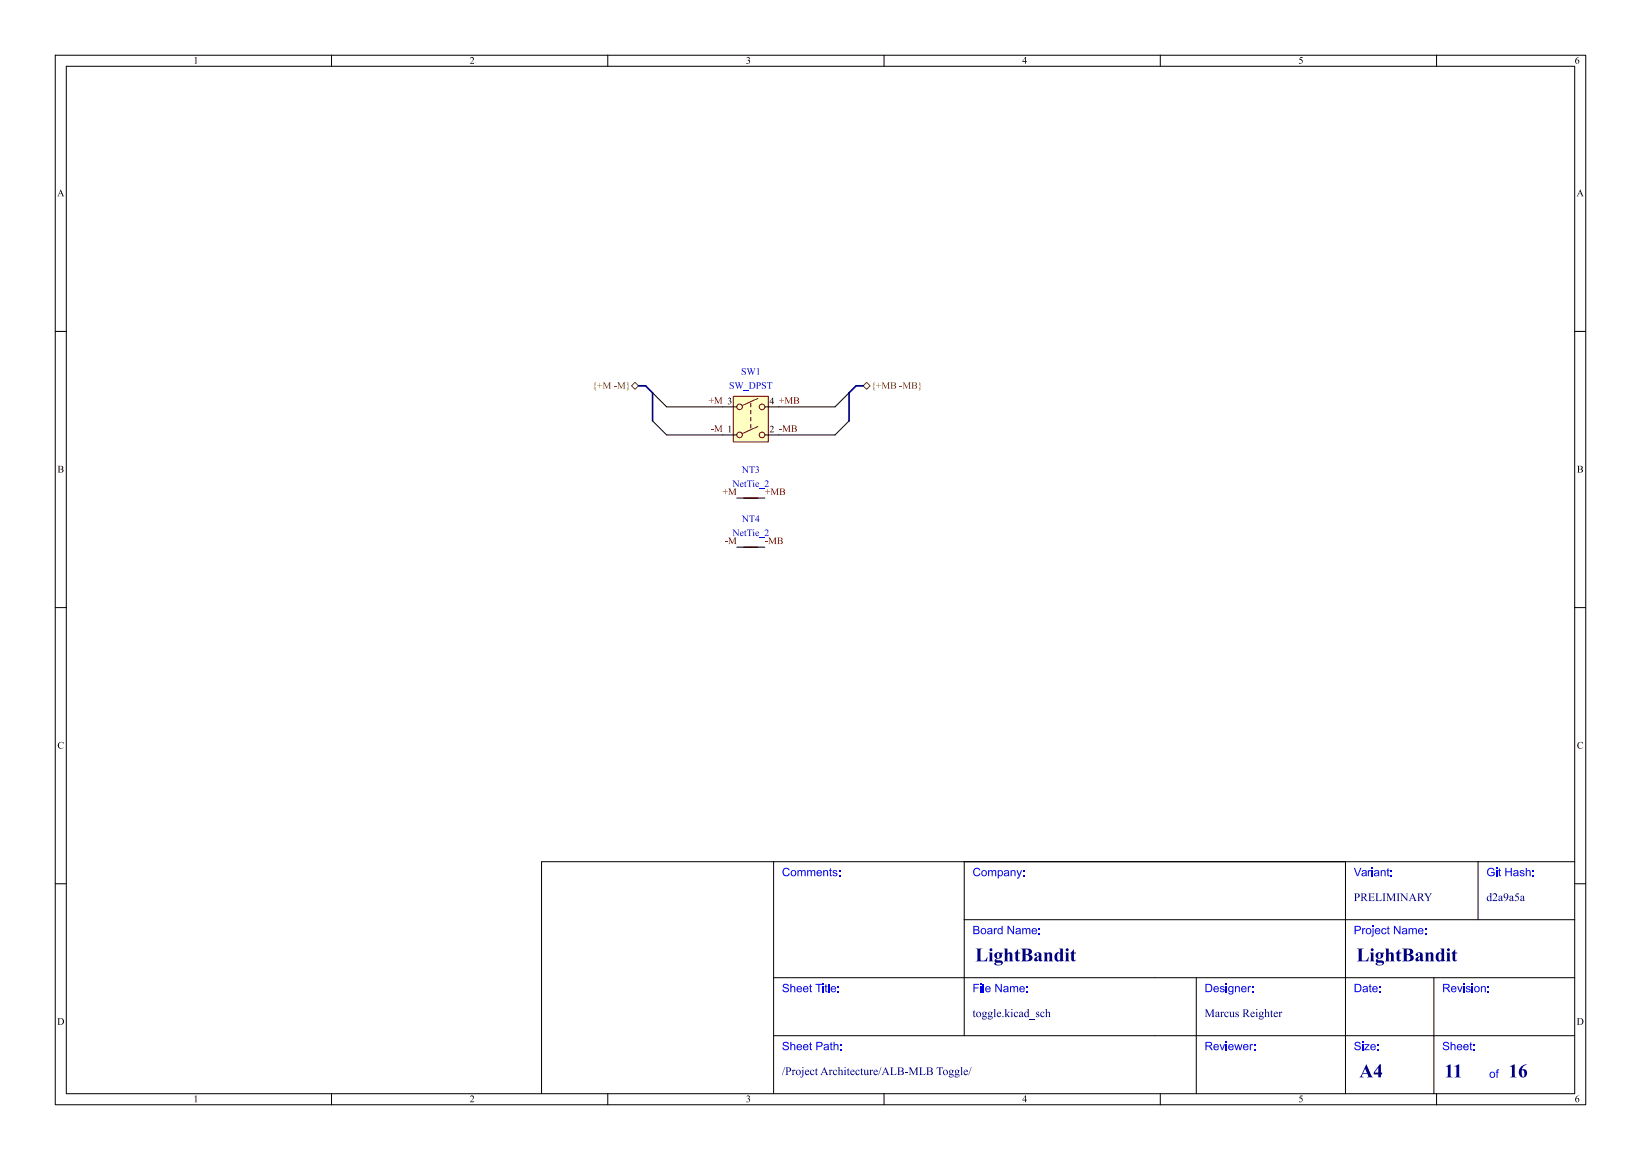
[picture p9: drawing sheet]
(kicad_sch
 (version 20250114)
 (generator "eeschema")
 (generator_version "9.0")
 (paper "A4")
 (lib_symbols
  (symbol "Device:NetTie_2"
   (pin_numbers (hide yes))
   (pin_names
    (offset 0) (hide yes)) (exclude_from_sim no) (in_bom no) (on_board yes)
   (property "Reference" "NT" (at 0 1.27 0) (effects (font (size 1.27 1.27))))
   (property "Value" "NetTie_2" (at 0 -1.27 0) (effects (font (size 1.27 1.27))))
   (property "Footprint" "" (at 0 0 0) (effects (font (size 1.27 1.27)) (hide yes)))
   (property "Datasheet" "~" (at 0 0 0) (effects (font (size 1.27 1.27)) (hide yes)))
   (property "Description" "Net tie, 2 pins" (at 0 0 0) (effects (font (size 1.27 1.27)) (hide yes)))
   (symbol "NetTie_2_0_1"
    (polyline (pts (xy -1.27 0) (xy 1.27 0)) (stroke (width 0.254) (type default)) (fill (type none))))
   (symbol "NetTie_2_1_1"
    (pin passive line (at -2.54 0 0) (length 2.54) (name "1" (effects (font (size 1.27 1.27)))) (number "1" (effects (font (size 1.27 1.27)))))
    (pin passive line (at 2.54 0 180) (length 2.54) (name "2" (effects (font (size 1.27 1.27)))) (number "2" (effects (font (size 1.27 1.27))))))
   (embedded_fonts no))
  (symbol "Switch:SW_DPST"
   (pin_names
    (offset 0) (hide yes)) (exclude_from_sim no) (in_bom yes) (on_board yes)
   (property "Reference" "SW" (at 0 6.35 0) (effects (font (size 1.27 1.27))))
   (property "Value" "SW_DPST" (at 0 -5.08 0) (effects (font (size 1.27 1.27))))
   (property "Footprint" "" (at 0 0 0) (effects (font (size 1.27 1.27)) (hide yes)))
   (property "Datasheet" "~" (at 0 0 0) (effects (font (size 1.27 1.27)) (hide yes)))
   (property "Description" "Double Pole Single Throw (DPST) Switch" (at 0 0 0) (effects (font (size 1.27 1.27)) (hide yes)))
   (symbol "SW_DPST_0_0"
    (circle (center -2.032 2.54) (radius 0.508) (stroke (width 0) (type default)) (fill (type none)))
    (circle (center -2.032 -2.54) (radius 0.508) (stroke (width 0) (type default)) (fill (type none)))
    (polyline (pts (xy -1.524 2.794) (xy 1.27 4.064)) (stroke (width 0) (type default)) (fill (type none)))
    (polyline (pts (xy -1.524 -2.286) (xy 1.27 -1.016)) (stroke (width 0) (type default)) (fill (type none)))
    (polyline (pts (xy 0 2.54) (xy 0 3.175)) (stroke (width 0) (type default)) (fill (type none)))
    (polyline (pts (xy 0 1.27) (xy 0 1.905)) (stroke (width 0) (type default)) (fill (type none)))
    (polyline (pts (xy 0 0) (xy 0 0.635)) (stroke (width 0) (type default)) (fill (type none)))
    (polyline (pts (xy 0 -1.27) (xy 0 -0.635)) (stroke (width 0) (type default)) (fill (type none)))
    (circle (center 2.032 2.54) (radius 0.508) (stroke (width 0) (type default)) (fill (type none)))
    (circle (center 2.032 -2.54) (radius 0.508) (stroke (width 0) (type default)) (fill (type none))))
   (symbol "SW_DPST_1_1"
    (rectangle (start -3.175 4.445) (end 3.175 -3.81) (stroke (width 0) (type default)) (fill (type background)))
    (pin passive line (at -5.08 2.54 0) (length 2.54) (name "3" (effects (font (size 1.27 1.27)))) (number "3" (effects (font (size 1.27 1.27)))))
    (pin passive line (at -5.08 -2.54 0) (length 2.54) (name "1" (effects (font (size 1.27 1.27)))) (number "1" (effects (font (size 1.27 1.27)))))
    (pin passive line (at 5.08 2.54 180) (length 2.54) (name "4" (effects (font (size 1.27 1.27)))) (number "4" (effects (font (size 1.27 1.27)))))
    (pin passive line (at 5.08 -2.54 180) (length 2.54) (name "2" (effects (font (size 1.27 1.27)))) (number "2" (effects (font (size 1.27 1.27))))))
   (embedded_fonts no)))
 (bus_entry
  (at 153.67 71.12)
  (size -2.54 2.54)
  (stroke (width 0) (type default)))
 (bus_entry
  (at 118.11 76.2)
  (size 2.54 2.54)
  (stroke (width 0) (type default)))
 (bus_entry
  (at 153.67 76.2)
  (size -2.54 2.54)
  (stroke (width 0) (type default)))
 (bus_entry
  (at 118.11 71.12)
  (size 2.54 2.54)
  (stroke (width 0) (type default)))
 (bus
  (pts (xy 118.11 71.12) (xy 118.11 76.2))
  (stroke (width 0) (type default)))
 (bus
  (pts (xy 153.67 71.12) (xy 154.94 69.85))
  (stroke (width 0) (type default)))
 (wire
  (pts (xy 130.81 73.66) (xy 120.65 73.66))
  (stroke (width 0) (type default)))
 (bus
  (pts (xy 153.67 71.12) (xy 153.67 76.2))
  (stroke (width 0) (type default)))
 (bus
  (pts (xy 154.94 69.85) (xy 156.21 69.85))
  (stroke (width 0) (type default)))
 (wire
  (pts (xy 151.13 78.74) (xy 140.97 78.74))
  (stroke (width 0) (type default)))
 (bus
  (pts (xy 118.11 71.12) (xy 116.84 69.85))
  (stroke (width 0) (type default)))
 (wire
  (pts (xy 120.65 78.74) (xy 130.81 78.74))
  (stroke (width 0) (type default)))
 (bus
  (pts (xy 116.84 69.85) (xy 115.57 69.85))
  (stroke (width 0) (type default)))
 (wire
  (pts (xy 140.97 73.66) (xy 151.13 73.66))
  (stroke (width 0) (type default)))
 (label ""
  (at 156.21 69.85 0)
  (effects (font (size 1.27 1.27)) (justify left bottom)))
 (label ""
  (at 115.57 69.85 180)
  (effects (font (size 1.27 1.27)) (justify right bottom)))
 (label "+MB"
  (at 140.97 73.66 0)
  (effects (font (size 1.27 1.27)) (justify left bottom)))
 (label "+M"
  (at 130.81 73.66 180)
  (effects (font (size 1.27 1.27)) (justify right bottom)))
 (label "-MB"
  (at 140.97 78.74 0)
  (effects (font (size 1.27 1.27)) (justify left bottom)))
 (label "+MB"
  (at 138.43 90.17 0)
  (effects (font (size 1.27 1.27)) (justify left bottom)))
 (label "+M"
  (at 133.35 90.17 180)
  (effects (font (size 1.27 1.27)) (justify right bottom)))
 (label "-M"
  (at 130.81 78.74 180)
  (effects (font (size 1.27 1.27)) (justify right bottom)))
 (label "-MB"
  (at 138.43 99.06 0)
  (effects (font (size 1.27 1.27)) (justify left bottom)))
 (label "-M"
  (at 133.35 99.06 180)
  (effects (font (size 1.27 1.27)) (justify right bottom)))
 (hierarchical_label "{+M -M}"
  (shape bidirectional)
  (at 115.57 69.85 180)
  (effects (font (size 1.27 1.27)) (justify right)))
 (hierarchical_label "{+MB -MB}"
  (shape bidirectional)
  (at 156.21 69.85 0)
  (effects (font (size 1.27 1.27)) (justify left)))
 (symbol
  (lib_id "Device:NetTie_2")
  (at 135.89 90.17 0)
  (unit 1)
  (exclude_from_sim no)
  (in_bom no)
  (on_board no)
  (dnp no)
  (fields_autoplaced yes)
  (property "Reference" "NT3" (at 135.89 85.09 0) (effects (font (size 1.27 1.27))))
  (property "Value" "NetTie_2" (at 135.89 87.63 0) (effects (font (size 1.27 1.27))))
  (property "Footprint" "" (at 135.89 90.17 0) (effects (font (size 1.27 1.27)) (hide yes)))
  (property "Datasheet" "~" (at 135.89 90.17 0) (effects (font (size 1.27 1.27)) (hide yes)))
  (property "Description" "Net tie, 2 pins" (at 135.89 90.17 0) (effects (font (size 1.27 1.27)) (hide yes)))
  (property "Config" "" (at 135.89 90.17 0) (effects (font (size 1.27 1.27)) (hide yes)))
  (property "Manufacturer Part Number" "" (at 135.89 90.17 0) (effects (font (size 1.27 1.27)) (hide yes)))
  (pin "1")
  (pin "2"))
 (symbol
  (lib_id "Switch:SW_DPST")
  (at 135.89 76.2 0)
  (unit 1)
  (exclude_from_sim no)
  (in_bom yes)
  (on_board yes)
  (dnp no)
  (fields_autoplaced yes)
  (property "Reference" "SW1" (at 135.89 67.31 0) (effects (font (size 1.27 1.27))))
  (property "Value" "SW_DPST" (at 135.89 69.85 0) (effects (font (size 1.27 1.27))))
  (property "Footprint" "Button_Switch_THT:SW_NKK_G1xJP" (at 135.89 76.2 0) (effects (font (size 1.27 1.27)) (hide yes)))
  (property "Datasheet" "~" (at 135.89 76.2 0) (effects (font (size 1.27 1.27)) (hide yes)))
  (property "Description" "Double Pole Single Throw (DPST) Switch" (at 135.89 76.2 0) (effects (font (size 1.27 1.27)) (hide yes)))
  (property "Config" "" (at 135.89 76.2 0) (effects (font (size 1.27 1.27)) (hide yes)))
  (property "Manufacturer Part Number" "" (at 135.89 76.2 0) (effects (font (size 1.27 1.27)) (hide yes)))
  (pin "4")
  (pin "3")
  (pin "1")
  (pin "2"))
 (symbol
  (lib_id "Device:NetTie_2")
  (at 135.89 99.06 0)
  (unit 1)
  (exclude_from_sim no)
  (in_bom no)
  (on_board no)
  (dnp no)
  (fields_autoplaced yes)
  (property "Reference" "NT4" (at 135.89 93.98 0) (effects (font (size 1.27 1.27))))
  (property "Value" "NetTie_2" (at 135.89 96.52 0) (effects (font (size 1.27 1.27))))
  (property "Footprint" "" (at 135.89 99.06 0) (effects (font (size 1.27 1.27)) (hide yes)))
  (property "Datasheet" "~" (at 135.89 99.06 0) (effects (font (size 1.27 1.27)) (hide yes)))
  (property "Description" "Net tie, 2 pins" (at 135.89 99.06 0) (effects (font (size 1.27 1.27)) (hide yes)))
  (property "Config" "" (at 135.89 99.06 0) (effects (font (size 1.27 1.27)) (hide yes)))
  (property "Manufacturer Part Number" "" (at 135.89 99.06 0) (effects (font (size 1.27 1.27)) (hide yes)))
  (pin "2")
  (pin "1")))
